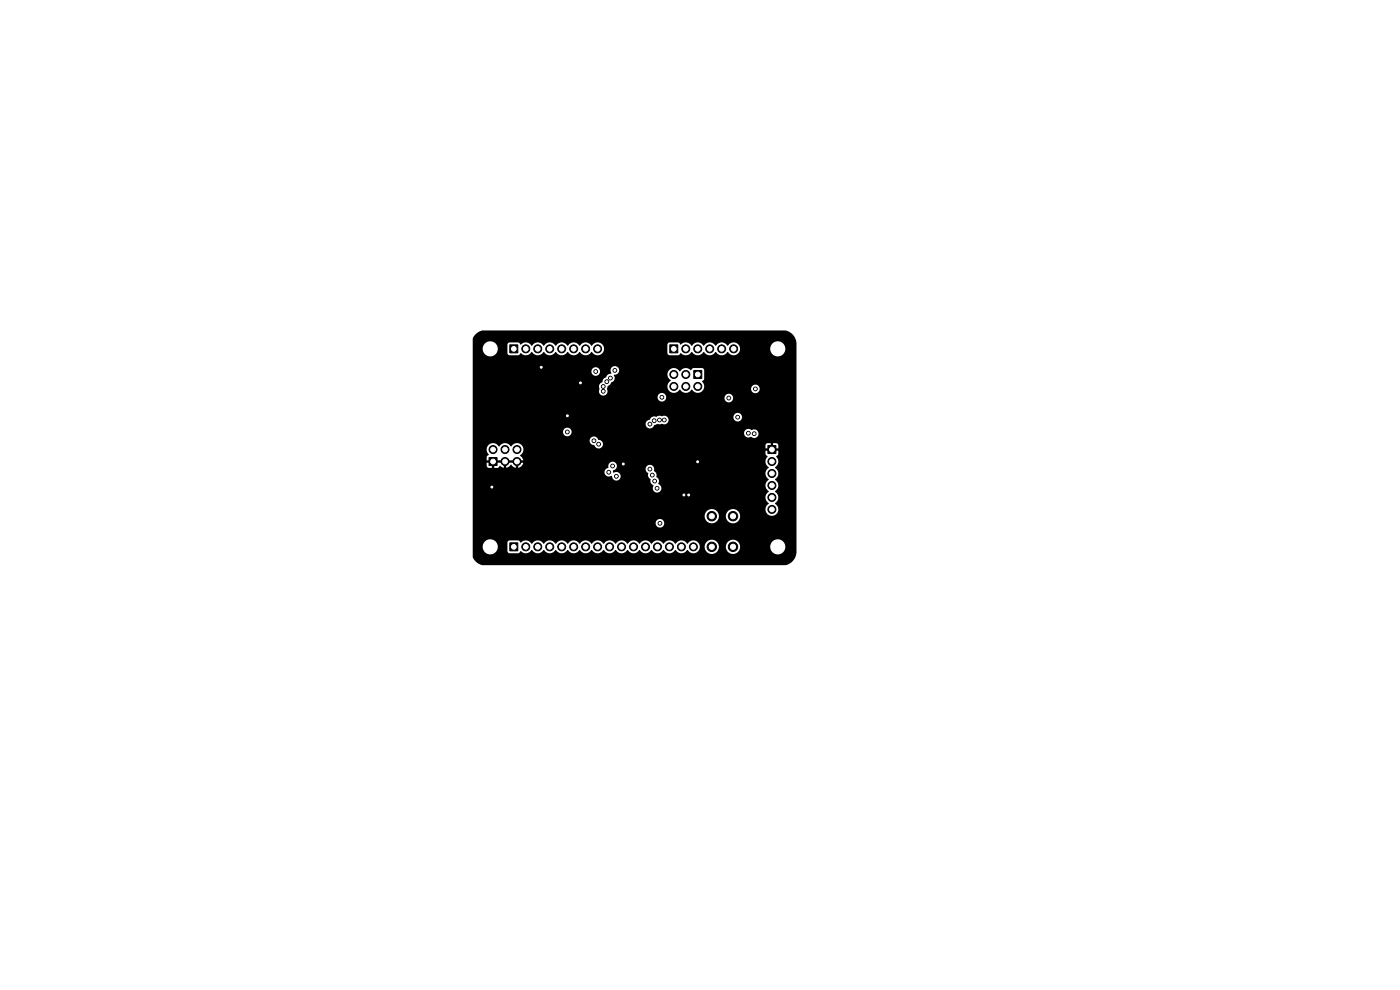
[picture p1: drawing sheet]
<svg xmlns="http://www.w3.org/2000/svg" width="297mm" height="210mm" viewBox="0 0 297 210" stroke-linecap="round" stroke-linejoin="round" font-family="sans-serif">
<g fill="#000" stroke="#000" stroke-width=".21">
<path d="M108.1 73.1h1.7v1.7h-1.7zM142.1 73.1h1.7v1.7h-1.7zM147.2 78.6h1.7v1.7h-1.7zM103.7 97.1h1.7v1.7h-1.7zM162.9 94.5h1.7v1.7h-1.7zM108.1 115.1h1.7v1.7h-1.7z"/>
<circle cx="111.5" cy="74" r=".85"/>
<circle cx="114.1" cy="74" r=".85"/>
<circle cx="114.8" cy="77.9" r=".4"/>
<circle cx="116.6" cy="74" r=".85"/>
<circle cx="119.2" cy="74" r=".85"/>
<circle cx="121.7" cy="74" r=".85"/>
<circle cx="124.2" cy="74" r=".85"/>
<circle cx="126.4" cy="78.8" r=".4"/>
<circle cx="126.8" cy="74" r=".85"/>
<circle cx="130.4" cy="78.6" r=".4"/>
<circle cx="143" cy="79.4" r=".85"/>
<circle cx="145.5" cy="74" r=".85"/>
<circle cx="145.5" cy="79.4" r=".85"/>
<circle cx="148" cy="74" r=".85"/>
<circle cx="150.6" cy="74" r=".85"/>
<circle cx="153.1" cy="74" r=".85"/>
<circle cx="155.6" cy="74" r=".85"/>
<circle cx="104.6" cy="95.4" r=".85"/>
<circle cx="107.1" cy="97.9" r=".85"/>
<circle cx="107.1" cy="95.4" r=".85"/>
<circle cx="109.7" cy="95.4" r=".85"/>
<circle cx="109.7" cy="97.9" r=".85"/>
<circle cx="120.4" cy="91.6" r=".4"/>
<circle cx="120.4" cy="88.2" r=".4"/>
<circle cx="123.1" cy="81.2" r=".4"/>
<circle cx="126" cy="93.5" r=".4"/>
<circle cx="127" cy="94.2" r=".4"/>
<circle cx="128" cy="82" r=".4"/>
<circle cx="128" cy="83" r=".4"/>
<circle cx="128.7" cy="81" r=".4"/>
<circle cx="129.5" cy="80.2" r=".4"/>
<circle cx="130" cy="98.9" r=".4"/>
<circle cx="132.2" cy="98.4" r=".4"/>
<circle cx="137.9" cy="99.5" r=".4"/>
<circle cx="137.9" cy="90" r=".4"/>
<circle cx="138.8" cy="89.2" r=".4"/>
<circle cx="139.9" cy="89.1" r=".4"/>
<circle cx="140.4" cy="84.3" r=".4"/>
<circle cx="140.9" cy="89.1" r=".4"/>
<circle cx="143" cy="82" r=".85"/>
<circle cx="145.5" cy="82" r=".85"/>
<circle cx="148" cy="98" r=".4"/>
<circle cx="148" cy="82" r=".85"/>
<circle cx="154.6" cy="84.4" r=".4"/>
<circle cx="156.5" cy="88.5" r=".4"/>
<circle cx="158.8" cy="91.9" r=".4"/>
<circle cx="160" cy="92" r=".4"/>
<circle cx="160.3" cy="82.5" r=".4"/>
<circle cx="163.8" cy="97.9" r=".85"/>
<circle cx="104.3" cy="103.3" r=".4"/>
<circle cx="111.5" cy="116" r=".85"/>
<circle cx="114.1" cy="116" r=".85"/>
<circle cx="116.6" cy="116" r=".85"/>
<circle cx="119.2" cy="116" r=".85"/>
<circle cx="121.7" cy="116" r=".85"/>
<circle cx="124.2" cy="116" r=".85"/>
<circle cx="126.8" cy="116" r=".85"/>
<circle cx="129.1" cy="100.2" r=".4"/>
<circle cx="129.3" cy="116" r=".85"/>
<circle cx="130.8" cy="101" r=".4"/>
<circle cx="131.9" cy="116" r=".85"/>
<circle cx="134.4" cy="116" r=".85"/>
<circle cx="136.9" cy="116" r=".85"/>
<circle cx="138.4" cy="100.8" r=".4"/>
<circle cx="138.9" cy="102.1" r=".4"/>
<circle cx="139.4" cy="103.6" r=".4"/>
<circle cx="139.5" cy="116" r=".85"/>
<circle cx="140" cy="111" r=".4"/>
<circle cx="142" cy="116" r=".85"/>
<circle cx="144.6" cy="116" r=".85"/>
<circle cx="145.1" cy="105" r=".4"/>
<circle cx="146.1" cy="105" r=".4"/>
<circle cx="147.1" cy="116" r=".85"/>
<circle cx="151" cy="116" r="1"/>
<circle cx="151" cy="109.5" r="1"/>
<circle cx="155.5" cy="116" r="1"/>
<circle cx="155.5" cy="109.5" r="1"/>
<circle cx="163.8" cy="103" r=".85"/>
<circle cx="163.8" cy="100.4" r=".85"/>
<circle cx="163.8" cy="105.5" r=".85"/>
<circle cx="163.8" cy="108.1" r=".85"/>
</g>
<path d="M100.8 71l.7-.6 .9-.3h64.3a2.97 2.97 0 0 1 2.3 2.9v44a2.96 2.96 0 0 1-2.3 2.9h-64.4a2.93 2.93 0 0 1-2-1.7v-2.3h2.1a1.6 1.6 0 0 0 2 1.7 1.6 1.6 0 0 0 .9-2.5h2.3v1.9l.4 .4h2l.5-.5a1.51 1.51 0 0 0 2.3-.3 1.49 1.49 0 0 0 2.6 0 1.49 1.49 0 0 0 2.5 0 1.49 1.49 0 0 0 2.5 0 1.49 1.49 0 0 0 2.6 0 1.49 1.49 0 0 0 2.5 0 1.49 1.49 0 0 0 2.6 0 1.49 1.49 0 0 0 2.5 0 1.49 1.49 0 0 0 2.5 0 1.49 1.49 0 0 0 2.6 0 1.49 1.49 0 0 0 2.5 0 1.49 1.49 0 0 0 2.6 0 1.49 1.49 0 0 0 2.5 0 1.49 1.49 0 0 0 2.5 0 1.4 1.4 0 0 0 1.6 .7 1.4 1.4 0 0 0 1.1-1.3h1v.2a1.51 1.51 0 0 0 1.6 1.3 1.51 1.51 0 0 0 1.4-1.5h1.5v.2a1.51 1.51 0 0 0 1.7 1.3 1.51 1.51 0 0 0 1.3-1.6h6.4v.2a1.61 1.61 0 0 0 2.4 1.3 1.61 1.61 0 0 0 0-2.8 1.61 1.61 0 0 0-2.4 1.3h-6.4v-.1a1.51 1.51 0 0 0-1.6-1.3 1.51 1.51 0 0 0-1.4 1.5h-1.5v-.2a1.51 1.51 0 0 0-1.6-1.3 1.51 1.51 0 0 0-1.4 1.5h-1l-.1-.2a1.42 1.42 0 0 0-1.1-1.2 1.42 1.42 0 0 0-1.5 .8 1.48 1.48 0 0 0-2.5 0 1.48 1.48 0 0 0-2.6 0 1.48 1.48 0 0 0-2.5 0 1.48 1.48 0 0 0-2.5 0 1.48 1.48 0 0 0-2.6 0 1.48 1.48 0 0 0-2.5 0 1.48 1.48 0 0 0-2.6 0 1.48 1.48 0 0 0-2.5 0 1.48 1.48 0 0 0-2.5 0 1.48 1.48 0 0 0-2.6 0 1.48 1.48 0 0 0-2.5 0 1.48 1.48 0 0 0-2.6 0 1.48 1.48 0 0 0-2.5 0 1.5 1.5 0 0 0-2.4-.3l-.5-.5h-1.9l-.4 .5h-2.3l-.1-.1a1.61 1.61 0 0 0-1.7-.5 1.61 1.61 0 0 0-1.1 1.4h-2.1v-4.9h38.8v.2a.91 .91 0 0 0 1.5 .5 .91 .91 0 0 0-.2-1.5 .91 .91 0 0 0-1.3 .8h-38.8v-1.5h49.2v.2a1.51 1.51 0 0 0 1.6 1.3 1.51 1.51 0 0 0 1.4-1.5h1.5v.2a1.51 1.51 0 0 0 2.4 1 1.51 1.51 0 0 0-.2-2.5 1.51 1.51 0 0 0-2.2 1.3h-1.5v-.2a1.51 1.51 0 0 0-1.6-1.3 1.51 1.51 0 0 0-1.4 1.5h-49.2v-9.3h27.9l.1 .2a.99 .99 0 0 0 1.5 .5 .93 .93 0 0 0 1.3 1 .93 .93 0 0 0 .1-1.7l-.5-.1-.6 .2-.1-.5 .6-.3h6.4l.3 .7a.51 .51 0 0 1 .2 .8l.1 .3a.63 .63 0 0 1 .4 .9l.1 .4 .5 .4a.96 .96 0 0 0 .3 1.4 .96 .96 0 0 0 1.4-.5 .96 .96 0 0 0-.7-1.3 1.17 1.17 0 0 0-.4-1.5 1.42 1.42 0 0 0-.5-1.3 .91 .91 0 0 0-.7-1.2 .91 .91 0 0 0-1 .9l-6.3-.1a.94 .94 0 0 0-.7-1.5 .94 .94 0 0 0-.9 1.3 .95 .95 0 0 0-.9 1h-27.9v-4.8h2.9l.1 .4 .4 .6-.5 .5v.7h1v.6h-1v.7l.3 .3 .8 .1v-1h.6v1l.8-.1 .4-.4 .8 .4v-.9h.5v.9l.5-.2 .5-.5 .5 .5 .5 .2v-.9h.5v.9a1.34 1.34 0 0 0 1.1-1h-.9l.1-.3h52.2l.2 .7 .5 .6a1.49 1.49 0 0 0 0 2.5 1.49 1.49 0 0 0 0 2.6 1.48 1.48 0 0 0 0 2.5 1.4 1.4 0 0 0-.4 2.1 1.4 1.4 0 0 0 2.2 0 1.4 1.4 0 0 0-.5-2.1 1.49 1.49 0 0 0 0-2.6 1.49 1.49 0 0 0 0-2.5 1.49 1.49 0 0 0 0-2.5 1.53 1.53 0 0 0 .3-2.4l.4-.3v-.9h-.9v-.5h.9v-.8l-.4-.3h-.7v.9h-.5v-.9h-.7l-.3 .3-.1 .8h.9v.5h-.9l.1 .9 .4 .3-.5 1.1h-52.2l-.1-.3h.9l-.7-1a1.4 1.4 0 0 0 .3-2.3 1.4 1.4 0 0 0-2.2 .4 1.48 1.48 0 0 0-2.6 0 1.4 1.4 0 0 0-1.5-.7 1.4 1.4 0 0 0-1.1 1.4h-2.9v-1.9h24.8v.2a1.14 1.14 0 0 0 1 .8 .94 .94 0 0 0 1.2 .6 .94 .94 0 0 0 .6-1.1 .94 .94 0 0 0-1-.8 .91 .91 0 0 0-1-.6 .91 .91 0 0 0-.8 .9h-24.8v-1.9h19.1l.1 .2a.91 .91 0 0 0 .8 .7 .91 .91 0 0 0 .9-.6h36.6l.1 .2a1.04 1.04 0 0 0 1.5 .6 .94 .94 0 0 0 1.3-.1 .94 .94 0 0 0-.1-1.3 .94 .94 0 0 0-1.2-.1 .91 .91 0 0 0-1-.1 .91 .91 0 0 0-.6 .8l-36.6-.1a.91 .91 0 0 0-.8-1.1 .91 .91 0 0 0-1 .9h-19.1v-1.6h36.7v.2a.99 .99 0 0 0 .9 .7 .99 .99 0 0 0 1-.7 1.02 1.02 0 0 1 1.1-.2l.4-.1a.94 .94 0 0 0 1.2-.2 .94 .94 0 0 0 0-1.2h14v.2a.91 .91 0 0 0 1.5 .5 .91 .91 0 0 0-.2-1.5 .91 .91 0 0 0-1.3 .8l-14.1-.1a1.1 1.1 0 0 0-1.1-.1l-.6-.1-.5 .2a1.16 1.16 0 0 0-1.5 .7l-.5 .2-.3 .7h-36.7v-5.7h39.2a.91 .91 0 0 0 .8 .9 .91 .91 0 0 0 1-.8h12.4v.2a.91 .91 0 0 0 1.5 .6 .91 .91 0 0 0-.2-1.6 .91 .91 0 0 0-1.3 .8h-12.4v-.1a.91 .91 0 0 0-.9-.9 .91 .91 0 0 0-.9 .9h-39.2v-2.3h26.8l.1 .5a.94 .94 0 0 0 .9 1.4 .94 .94 0 0 0 .7-1.5l.1-.5 .4-.3 .5-.5a1.03 1.03 0 0 0 .4-1.6l11.4-.1a1.72 1.72 0 0 0 .7 1.3 1.41 1.41 0 0 0-.3 2.3 1.41 1.41 0 0 0 2.2-.4 1.48 1.48 0 0 0 2.6 0 1.41 1.41 0 0 0 2.5-.1h10l.1 .2a.91 .91 0 0 0 1.4 .5 .91 .91 0 0 0-.1-1.5 .91 .91 0 0 0-1.4 .8l-10-.1a1.81 1.81 0 0 0-.4-1.6l.5-.4v-1.9l-.2-.3-.3-.1h-1.8l-.5 .4a1.51 1.51 0 0 0-2.4 .3 1.4 1.4 0 0 0-1.6-.7 1.4 1.4 0 0 0-1 1.3h-10.9h.2a.93 .93 0 0 0 .2-1.4 .93 .93 0 0 0-1.4-.1 .93 .93 0 0 0 0 1.3 1.36 1.36 0 0 0-1.3 .9 1.18 1.18 0 0 0-.6 1 .92 .92 0 0 0-.7 .9h-26.8v-3.2h25.2v.2a.91 .91 0 0 0 1.4 .5 .91 .91 0 0 0-.1-1.5 .91 .91 0 0 0-1.3 .8h-25.2v-4.9h2.1v.2a1.6 1.6 0 0 0 2.1 1.4 1.6 1.6 0 0 0 .8-2.4h2.3v1.9l.4 .4h2l.5-.5a1.51 1.51 0 0 0 2.3-.3 1.48 1.48 0 0 0 2.6 0 1.48 1.48 0 0 0 2.5 0 1.48 1.48 0 0 0 2.5 0 1.48 1.48 0 0 0 2.6 0 1.48 1.48 0 0 0 2.5 0 1.38 1.38 0 0 0 2 .5 1.38 1.38 0 0 0 .3-2h13.8v1.9l.2 .3 2.1 .1 .5-.5a1.51 1.51 0 0 0 2.4-.3 1.48 1.48 0 0 0 2.5 0 1.48 1.48 0 0 0 2.5 0 1.48 1.48 0 0 0 2.6 0 1.39 1.39 0 0 0 1.6 .7 1.39 1.39 0 0 0 1-1.4h6.4v.2a1.61 1.61 0 0 0 2.4 1.3 1.61 1.61 0 0 0 0-2.8 1.61 1.61 0 0 0-2.4 1.3l-6.4-.1a1.42 1.42 0 0 0-1.2-1.2 1.42 1.42 0 0 0-1.5 .8 1.48 1.48 0 0 0-2.5 0 1.48 1.48 0 0 0-2.5 0 1.48 1.48 0 0 0-2.6 0 1.51 1.51 0 0 0-2.3-.3l-.6-.5h-1.8l-.4 .5-13.9-.1a1.45 1.45 0 0 0-2.2 .4 1.48 1.48 0 0 0-2.5 0 1.48 1.48 0 0 0-2.6 0 1.48 1.48 0 0 0-2.5 0 1.48 1.48 0 0 0-2.6 0 1.48 1.48 0 0 0-2.5 0 1.51 1.51 0 0 0-2.4-.3l-.5-.5h-1.9l-.4 .5h-2.3l-.1-.1a1.61 1.61 0 0 0-1.7-.5 1.61 1.61 0 0 0-1.1 1.4h-2.1v-2.1zM105 97.6h1.7v.6h-1.7zM107.6 97.6h1.6v.6h-1.6z" fill="#000"/>
<g fill="#fff" stroke="#fff" stroke-width=".21">
<circle cx="123.1" cy="81.2" r=".2"/>
<circle cx="104.3" cy="103.3" r=".2"/>
<circle cx="145.1" cy="105" r=".2"/>
<circle cx="146.1" cy="105" r=".2"/>
<circle cx="148" cy="98" r=".2"/>
<circle cx="120.4" cy="88.2" r=".2"/>
<circle cx="114.8" cy="77.9" r=".2"/>
<circle cx="132.2" cy="98.4" r=".2"/>
<circle cx="130.8" cy="101" r=".2"/>
<circle cx="126.4" cy="78.8" r=".2"/>
<circle cx="156.5" cy="88.5" r=".2"/>
<circle cx="140" cy="111" r=".2"/>
<circle cx="120.4" cy="91.6" r=".2"/>
<circle cx="160.2" cy="82.5" r=".2"/>
<circle cx="128.7" cy="81" r=".2"/>
<circle cx="137.9" cy="90" r=".2"/>
<circle cx="137.9" cy="99.5" r=".2"/>
<circle cx="128" cy="83" r=".2"/>
<circle cx="128" cy="82" r=".2"/>
<circle cx="129.5" cy="80.2" r=".2"/>
<circle cx="140.4" cy="84.3" r=".2"/>
<circle cx="130.4" cy="78.6" r=".2"/>
<circle cx="154.6" cy="84.4" r=".2"/>
<circle cx="140.9" cy="89.1" r=".2"/>
<circle cx="139.4" cy="103.6" r=".2"/>
<circle cx="139.9" cy="89.1" r=".2"/>
<circle cx="138.9" cy="102.1" r=".2"/>
<circle cx="158.8" cy="91.9" r=".2"/>
<circle cx="138.8" cy="89.2" r=".2"/>
<circle cx="138.4" cy="100.8" r=".2"/>
<circle cx="160" cy="92" r=".2"/>
<circle cx="130" cy="98.9" r=".2"/>
<circle cx="129.1" cy="100.2" r=".2"/>
<circle cx="127" cy="94.2" r=".2"/>
<circle cx="126" cy="93.5" r=".2"/>
<circle cx="165" cy="116" r="1.35"/>
<circle cx="165" cy="74" r="1.35"/>
<circle cx="104" cy="74" r="1.35"/>
<circle cx="104" cy="116" r="1.35"/>
<circle cx="151" cy="116" r=".55"/>
<circle cx="151" cy="109.5" r=".55"/>
<circle cx="155.5" cy="116" r=".55"/>
<circle cx="155.5" cy="109.5" r=".55"/>
<circle cx="109" cy="74" r=".5"/>
<circle cx="111.5" cy="74" r=".5"/>
<circle cx="114.1" cy="74" r=".5"/>
<circle cx="116.6" cy="74" r=".5"/>
<circle cx="119.2" cy="74" r=".5"/>
<circle cx="121.7" cy="74" r=".5"/>
<circle cx="124.2" cy="74" r=".5"/>
<circle cx="126.8" cy="74" r=".5"/>
<circle cx="109" cy="116" r=".5"/>
<circle cx="111.5" cy="116" r=".5"/>
<circle cx="114.1" cy="116" r=".5"/>
<circle cx="116.6" cy="116" r=".5"/>
<circle cx="119.2" cy="116" r=".5"/>
<circle cx="121.7" cy="116" r=".5"/>
<circle cx="124.2" cy="116" r=".5"/>
<circle cx="126.8" cy="116" r=".5"/>
<circle cx="129.3" cy="116" r=".5"/>
<circle cx="131.9" cy="116" r=".5"/>
<circle cx="134.4" cy="116" r=".5"/>
<circle cx="136.9" cy="116" r=".5"/>
<circle cx="139.5" cy="116" r=".5"/>
<circle cx="142" cy="116" r=".5"/>
<circle cx="144.6" cy="116" r=".5"/>
<circle cx="147.1" cy="116" r=".5"/>
<circle cx="142.9" cy="74" r=".5"/>
<circle cx="145.5" cy="74" r=".5"/>
<circle cx="148" cy="74" r=".5"/>
<circle cx="150.6" cy="74" r=".5"/>
<circle cx="153.1" cy="74" r=".5"/>
<circle cx="155.6" cy="74" r=".5"/>
<circle cx="148" cy="79.4" r=".5"/>
<circle cx="148" cy="82" r=".5"/>
<circle cx="145.5" cy="79.4" r=".5"/>
<circle cx="145.5" cy="82" r=".5"/>
<circle cx="143" cy="79.4" r=".5"/>
<circle cx="143" cy="82" r=".5"/>
<circle cx="104.6" cy="97.9" r=".5"/>
<circle cx="104.6" cy="95.4" r=".5"/>
<circle cx="107.1" cy="97.9" r=".5"/>
<circle cx="107.1" cy="95.4" r=".5"/>
<circle cx="109.7" cy="97.9" r=".5"/>
<circle cx="109.7" cy="95.4" r=".5"/>
<circle cx="163.8" cy="95.4" r=".5"/>
<circle cx="163.8" cy="97.9" r=".5"/>
<circle cx="163.8" cy="100.4" r=".5"/>
<circle cx="163.8" cy="103" r=".5"/>
<circle cx="163.8" cy="105.5" r=".5"/>
<circle cx="163.8" cy="108.1" r=".5"/>
</g>
</svg>
